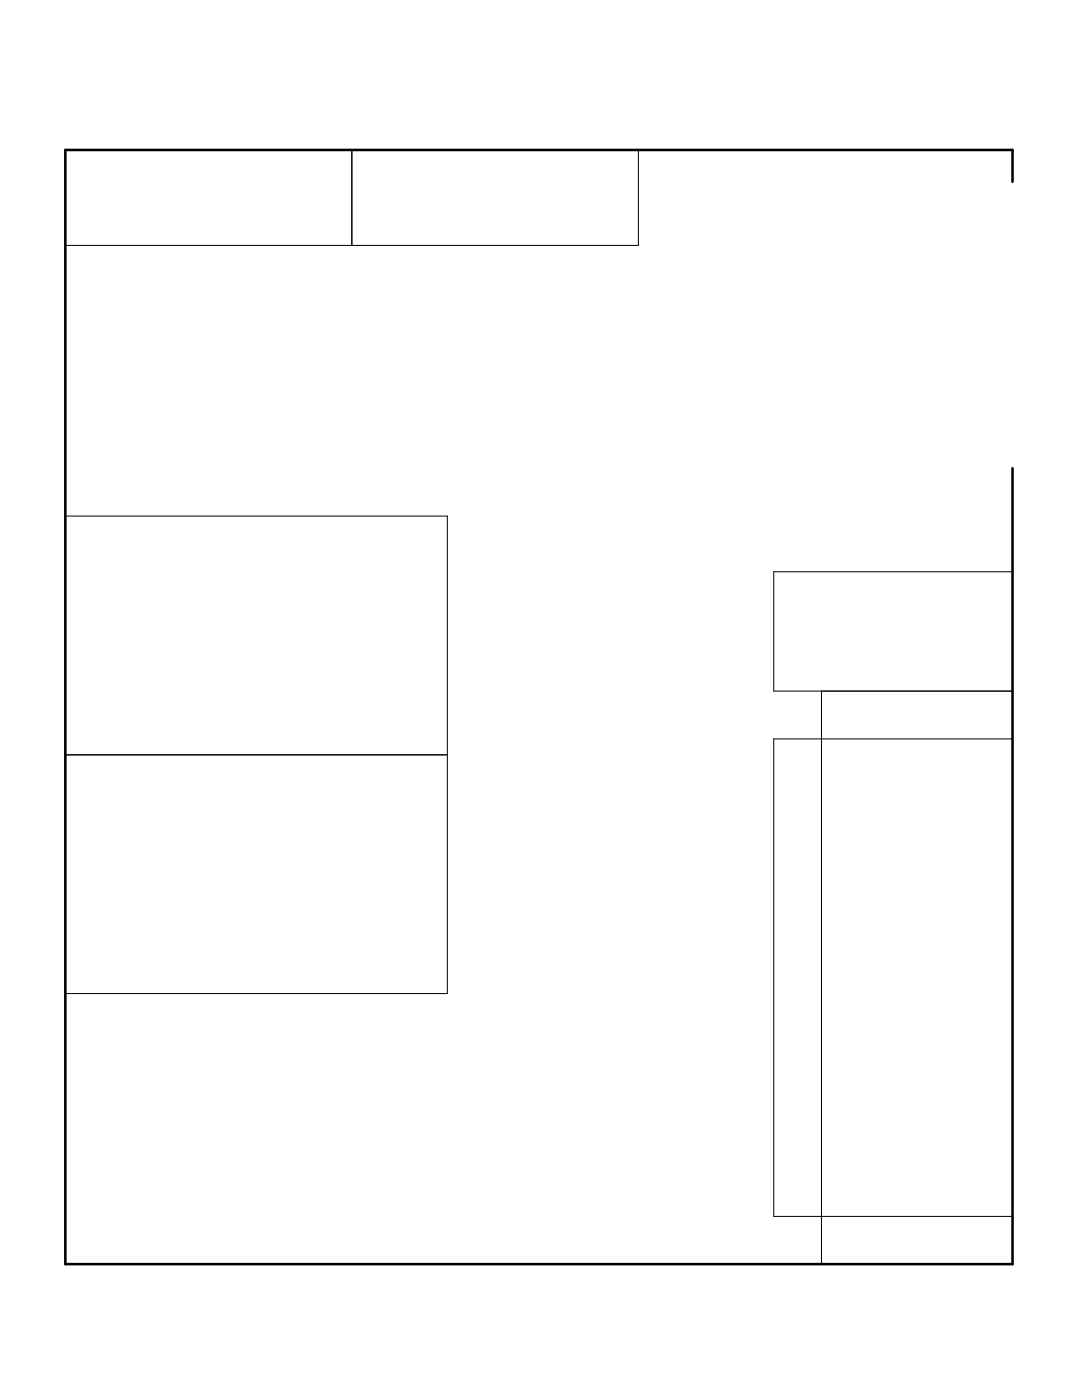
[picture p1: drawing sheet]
<svg xmlns="http://www.w3.org/2000/svg" width="216mm" height="279mm" viewBox="0 0 216 279" stroke-linecap="round" stroke-linejoin="round" font-family="sans-serif">
<path d="M202 36.3v-6.4h-189v222.4h189v-158.8" fill="none" stroke="#000" stroke-width=".51"/>
<path d="M13 29.9h114.4v19.1h-114.4zM70.2 29.9v19.1M13 103h76.3v95.3h-76.3zM163.9 137.9v114.4h38.1v-138.2h-47.6v23.8h47.6M13 150.6h76.3M202 147.5h-47.6v95.3h47.6" fill="none" stroke="#000" stroke-width=".2"/>
</svg>
